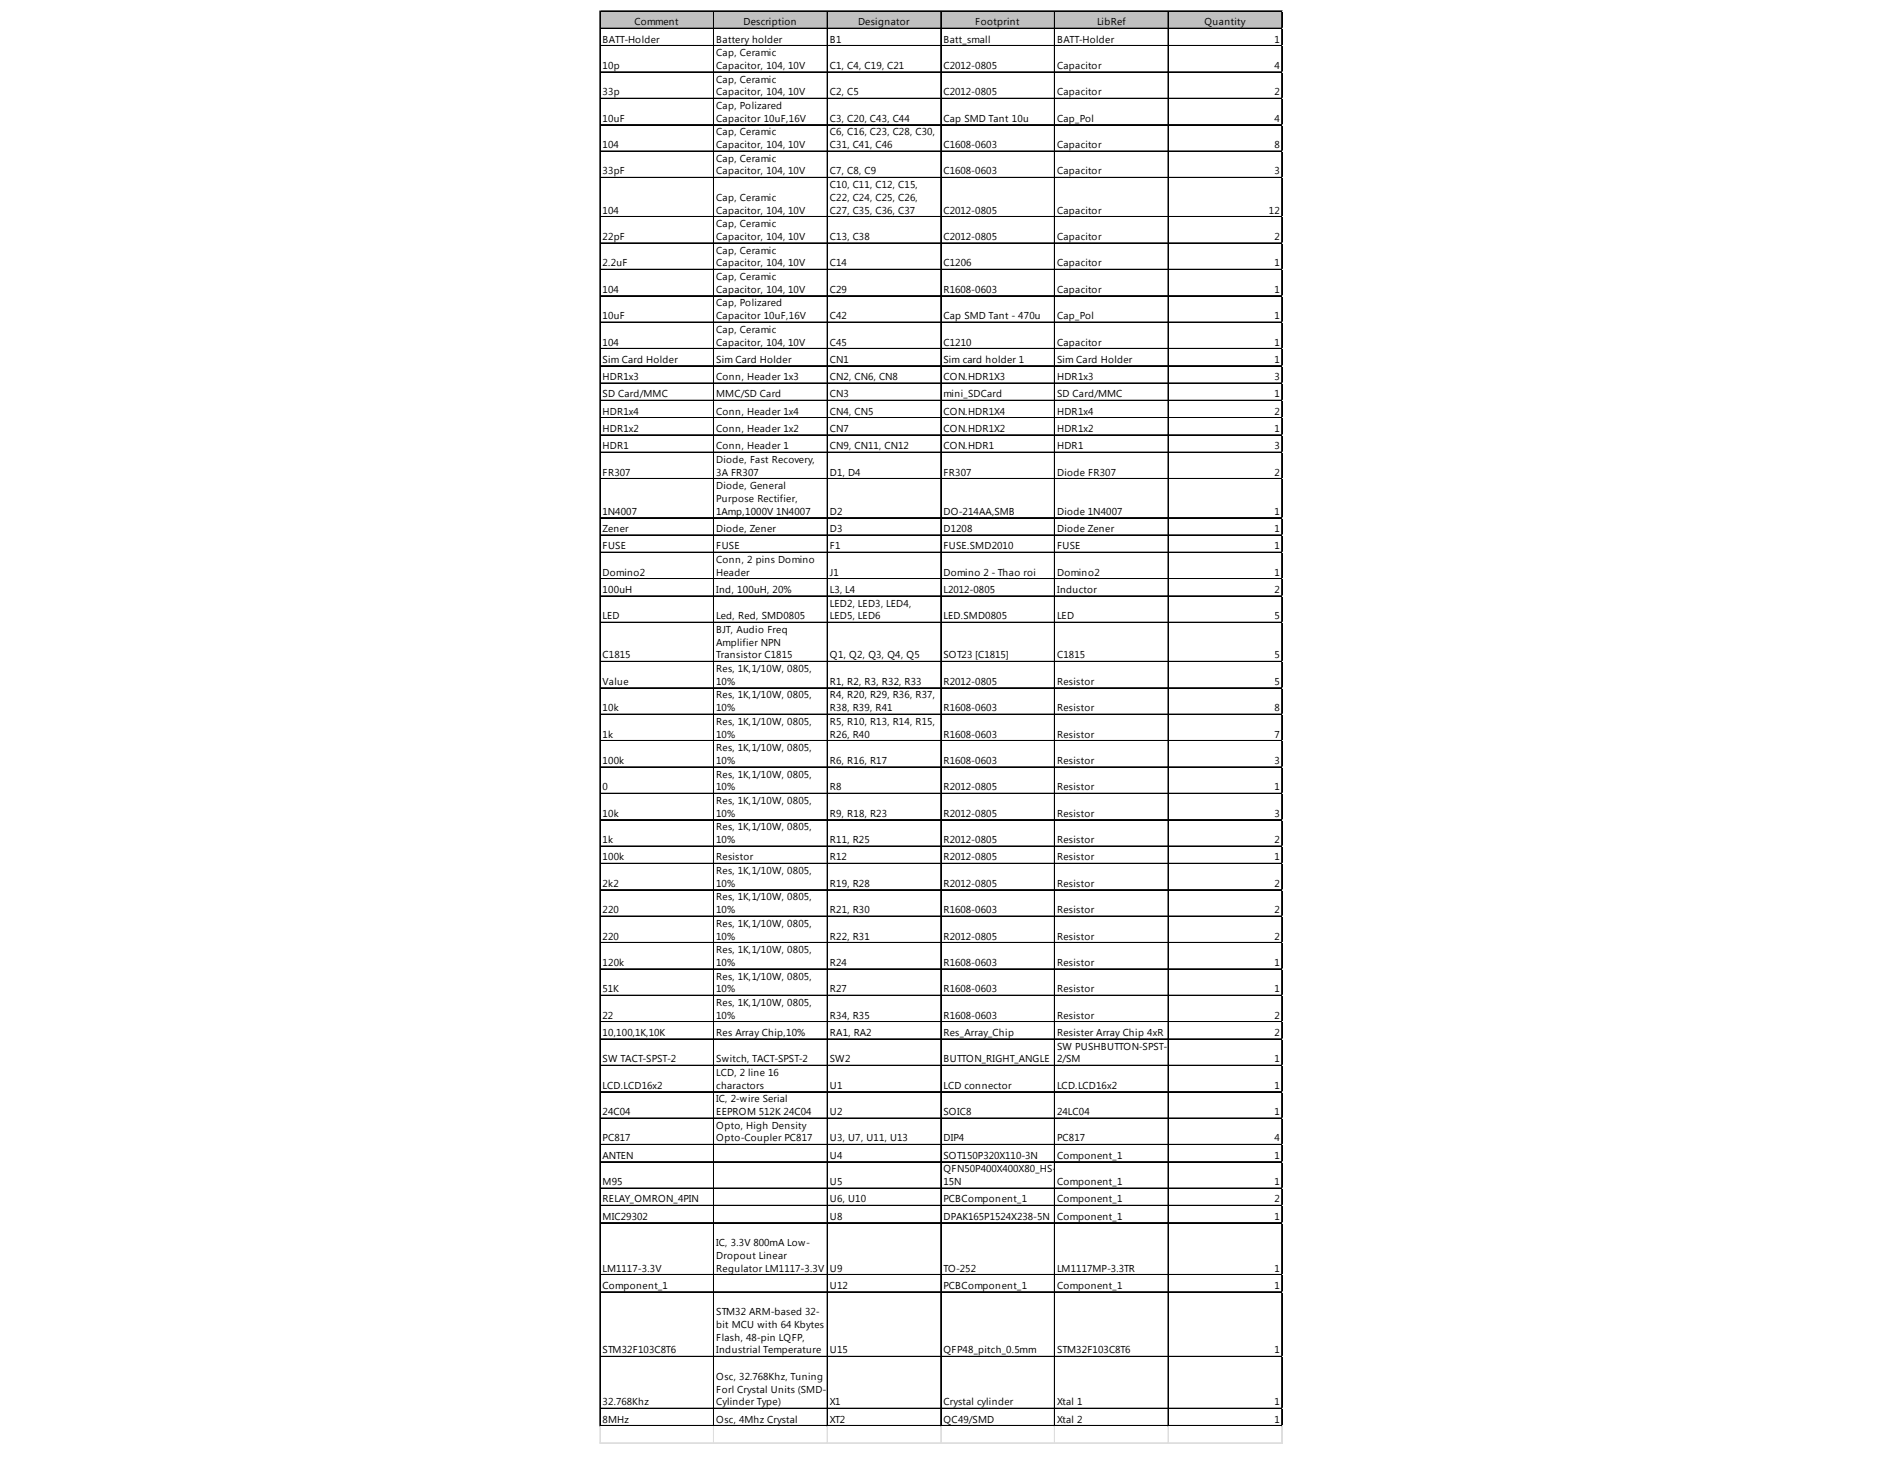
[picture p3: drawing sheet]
<svg xmlns="http://www.w3.org/2000/svg" width="279mm" height="216mm" viewBox="0 0 279 216" stroke-linecap="round" stroke-linejoin="round" font-family="sans-serif">
<defs><g id="words">
<g font-size="1.5">
<text x="94" y="3.8">Comment</text>
<text x="110.2" y="3.8">Description</text>
<text x="127.2" y="3.8">Designator</text>
<text x="144.6" y="3.8">Footprint</text>
<text x="162.6" y="3.8">LibRef</text>
<text x="178.5" y="3.8">Quantity</text>
<text x="89.3" y="6.3">BATT-Holder</text>
<text x="89.3" y="10.2">10p</text>
<text x="106.2" y="6.3">Battery holder</text>
<text x="106.2" y="8.3">Cap, Ceramic</text>
<text x="106.2" y="10.2">Capacitor, 104, 10V</text>
<text x="123" y="6.3">B1</text>
<text x="123" y="10.2">C1, C4, C19, C21</text>
<text x="139.8" y="6.3">Batt_small</text>
<text x="139.8" y="10.2">C2012-0805</text>
<text x="156.7" y="6.3">BATT-Holder</text>
<text x="156.7" y="10.2">Capacitor</text>
<text x="188.9" y="6.3">1</text>
<text x="188.9" y="10.2">4</text>
<text x="89.3" y="14.1">33p</text>
<text x="106.2" y="12.2">Cap, Ceramic</text>
<text x="106.2" y="14.1">Capacitor, 104, 10V</text>
<text x="106.2" y="16.2">Cap, Polizared</text>
<text x="123" y="14.1">C2, C5</text>
<text x="139.8" y="14.1">C2012-0805</text>
<text x="156.7" y="14.1">Capacitor</text>
<text x="188.9" y="14.1">2</text>
<text x="89.3" y="18">10uF</text>
<text x="89.3" y="21.9">104</text>
<text x="106.2" y="18">Capacitor 10uF,16V</text>
<text x="106.2" y="20.1">Cap, Ceramic</text>
<text x="106.2" y="21.9">Capacitor, 104, 10V</text>
<text x="106.2" y="24">Cap, Ceramic</text>
<text x="123" y="18">C3, C20, C43, C44</text>
<text x="123" y="20.1">C6, C16, C23, C28, C30,</text>
<text x="123" y="21.9">C31, C41, C46</text>
<text x="139.8" y="18">Cap SMD Tant 10u</text>
<text x="139.8" y="21.9">C1608-0603</text>
<text x="156.7" y="18">Cap_Pol</text>
<text x="156.7" y="21.9">Capacitor</text>
<text x="188.9" y="18">4</text>
<text x="188.9" y="21.9">8</text>
<text x="89.3" y="25.9">33pF</text>
<text x="106.2" y="25.9">Capacitor, 104, 10V</text>
<text x="106.2" y="29.8">Cap, Ceramic</text>
<text x="123" y="25.9">C7, C8, C9</text>
<text x="123" y="27.9">C10, C11, C12, C15,</text>
<text x="123" y="29.8">C22, C24, C25, C26,</text>
<text x="139.8" y="25.9">C1608-0603</text>
<text x="156.7" y="25.9">Capacitor</text>
<text x="188.9" y="25.9">3</text>
<text x="89.3" y="31.7">104</text>
<text x="89.3" y="35.6">22pF</text>
<text x="106.2" y="31.7">Capacitor, 104, 10V</text>
<text x="106.2" y="33.7">Cap, Ceramic</text>
<text x="106.2" y="35.6">Capacitor, 104, 10V</text>
<text x="123" y="31.7">C27, C35, C36, C37</text>
<text x="123" y="35.6">C13, C38</text>
<text x="139.8" y="31.7">C2012-0805</text>
<text x="139.8" y="35.6">C2012-0805</text>
<text x="156.7" y="31.7">Capacitor</text>
<text x="156.7" y="35.6">Capacitor</text>
<text x="188.1" y="31.7">12</text>
<text x="188.9" y="35.6">2</text>
<text x="89.3" y="39.5">2.2uF</text>
<text x="106.2" y="37.6">Cap, Ceramic</text>
<text x="106.2" y="39.5">Capacitor, 104, 10V</text>
<text x="106.2" y="41.5">Cap, Ceramic</text>
<text x="123" y="39.5">C14</text>
<text x="139.8" y="39.5">C1206</text>
<text x="156.7" y="39.5">Capacitor</text>
<text x="188.9" y="39.5">1</text>
<text x="89.3" y="43.4">104</text>
<text x="89.3" y="47.3">10uF</text>
<text x="106.2" y="43.4">Capacitor, 104, 10V</text>
<text x="106.2" y="45.4">Cap, Polizared</text>
<text x="106.2" y="47.3">Capacitor 10uF,16V</text>
<text x="123" y="43.4">C29</text>
<text x="123" y="47.3">C42</text>
<text x="139.8" y="43.4">R1608-0603</text>
<text x="139.8" y="47.3">Cap SMD Tant - 470u</text>
<text x="156.7" y="43.4">Capacitor</text>
<text x="156.7" y="47.3">Cap_Pol</text>
<text x="188.9" y="43.4">1</text>
<text x="188.9" y="47.3">1</text>
<text x="89.3" y="51.2">104</text>
<text x="89.3" y="53.8">Sim Card Holder</text>
<text x="106.2" y="49.3">Cap, Ceramic</text>
<text x="106.2" y="51.2">Capacitor, 104, 10V</text>
<text x="106.2" y="53.8">Sim Card Holder</text>
<text x="123" y="51.2">C45</text>
<text x="123" y="53.8">CN1</text>
<text x="139.8" y="51.2">C1210</text>
<text x="139.8" y="53.8">Sim card holder 1</text>
<text x="156.7" y="51.2">Capacitor</text>
<text x="156.7" y="53.8">Sim Card Holder</text>
<text x="188.9" y="51.2">1</text>
<text x="188.9" y="53.8">1</text>
<text x="89.3" y="56.3">HDR1x3</text>
<text x="89.3" y="58.9">SD Card/MMC</text>
<text x="106.2" y="56.3">Conn, Header 1x3</text>
<text x="106.2" y="58.9">MMC/SD Card</text>
<text x="123" y="56.3">CN2, CN6, CN8</text>
<text x="123" y="58.9">CN3</text>
<text x="139.8" y="56.3">CON.HDR1X3</text>
<text x="139.8" y="58.9">mini_SDCard</text>
<text x="156.7" y="56.3">HDR1x3</text>
<text x="156.7" y="58.9">SD Card/MMC</text>
<text x="188.9" y="56.3">3</text>
<text x="188.9" y="58.9">1</text>
<text x="89.3" y="61.4">HDR1x4</text>
<text x="89.3" y="64">HDR1x2</text>
<text x="106.2" y="61.4">Conn, Header 1x4</text>
<text x="106.2" y="64">Conn, Header 1x2</text>
<text x="123" y="61.4">CN4, CN5</text>
<text x="123" y="64">CN7</text>
<text x="139.8" y="61.4">CON.HDR1X4</text>
<text x="139.8" y="64">CON.HDR1X2</text>
<text x="156.7" y="61.4">HDR1x4</text>
<text x="156.7" y="64">HDR1x2</text>
<text x="188.9" y="61.4">2</text>
<text x="188.9" y="64">1</text>
<text x="89.3" y="66.6">HDR1</text>
<text x="89.3" y="70.5">FR307</text>
<text x="106.2" y="66.6">Conn, Header 1</text>
<text x="106.2" y="68.6">Diode, Fast Recovery,</text>
<text x="106.2" y="70.5">3A FR307</text>
<text x="123" y="66.6">CN9, CN11, CN12</text>
<text x="123" y="70.5">D1, D4</text>
<text x="139.8" y="66.6">CON.HDR1</text>
<text x="139.8" y="70.5">FR307</text>
<text x="156.7" y="66.6">HDR1</text>
<text x="156.7" y="70.5">Diode FR307</text>
<text x="188.9" y="66.6">3</text>
<text x="188.9" y="70.5">2</text>
<text x="89.3" y="76.3">1N4007</text>
<text x="106.2" y="72.5">Diode, General</text>
<text x="106.2" y="74.4">Purpose Rectifier,</text>
<text x="106.2" y="76.3">1Amp,1000V 1N4007</text>
<text x="123" y="76.3">D2</text>
<text x="139.8" y="76.3">DO-214AA,SMB</text>
<text x="156.7" y="76.3">Diode 1N4007</text>
<text x="188.9" y="76.3">1</text>
<text x="89.3" y="78.8">Zener</text>
<text x="89.3" y="81.4">FUSE</text>
<text x="106.2" y="78.8">Diode, Zener</text>
<text x="106.2" y="81.4">FUSE</text>
<text x="106.2" y="83.4">Conn, 2 pins Domino</text>
<text x="123" y="78.8">D3</text>
<text x="123" y="81.4">F1</text>
<text x="139.8" y="78.8">D1208</text>
<text x="139.8" y="81.4">FUSE.SMD2010</text>
<text x="156.7" y="78.8">Diode Zener</text>
<text x="156.7" y="81.4">FUSE</text>
<text x="188.9" y="78.8">1</text>
<text x="188.9" y="81.4">1</text>
<text x="89.3" y="85.3">Domino2</text>
<text x="89.3" y="87.9">100uH</text>
<text x="106.2" y="85.3">Header</text>
<text x="106.2" y="87.9">Ind, 100uH, 20%</text>
<text x="123" y="85.3">J1</text>
<text x="123" y="87.9">L3, L4</text>
<text x="123" y="89.9">LED2, LED3, LED4,</text>
<text x="139.8" y="85.3">Domino 2 - Thao roi</text>
<text x="139.8" y="87.9">L2012-0805</text>
<text x="156.7" y="85.3">Domino2</text>
<text x="156.7" y="87.9">Inductor</text>
<text x="188.9" y="85.3">1</text>
<text x="188.9" y="87.9">2</text>
<text x="89.3" y="91.8">LED</text>
<text x="106.2" y="91.8">Led, Red, SMD0805</text>
<text x="106.2" y="93.8">BJT, Audio Freq</text>
<text x="106.2" y="95.7">Amplifier NPN</text>
<text x="123" y="91.8">LED5, LED6</text>
<text x="139.8" y="91.8">LED.SMD0805</text>
<text x="156.7" y="91.8">LED</text>
<text x="188.9" y="91.8">5</text>
<text x="89.3" y="97.6">C1815</text>
<text x="89.3" y="101.5">Value</text>
<text x="106.2" y="97.6">Transistor C1815</text>
<text x="106.2" y="99.6">Res, 1K,1/10W, 0805,</text>
<text x="106.2" y="101.5">10%</text>
<text x="123" y="97.6">Q1, Q2, Q3, Q4, Q5</text>
<text x="123" y="101.5">R1, R2, R3, R32, R33</text>
<text x="139.8" y="97.6">SOT23 [C1815]</text>
<text x="139.8" y="101.5">R2012-0805</text>
<text x="156.7" y="97.6">C1815</text>
<text x="156.7" y="101.5">Resistor</text>
<text x="188.9" y="97.6">5</text>
<text x="188.9" y="101.5">5</text>
<text x="89.3" y="105.4">10k</text>
<text x="106.2" y="103.5">Res, 1K,1/10W, 0805,</text>
<text x="106.2" y="105.4">10%</text>
<text x="106.2" y="107.4">Res, 1K,1/10W, 0805,</text>
<text x="123" y="103.5">R4, R20, R29, R36, R37,</text>
<text x="123" y="105.4">R38, R39, R41</text>
<text x="123" y="107.4">R5, R10, R13, R14, R15,</text>
<text x="139.8" y="105.4">R1608-0603</text>
<text x="156.7" y="105.4">Resistor</text>
<text x="188.9" y="105.4">8</text>
<text x="89.3" y="109.3">1k</text>
<text x="89.3" y="113.2">100k</text>
<text x="106.2" y="109.3">10%</text>
<text x="106.2" y="111.3">Res, 1K,1/10W, 0805,</text>
<text x="106.2" y="113.2">10%</text>
<text x="123" y="109.3">R26, R40</text>
<text x="123" y="113.2">R6, R16, R17</text>
<text x="139.8" y="109.3">R1608-0603</text>
<text x="139.8" y="113.2">R1608-0603</text>
<text x="156.7" y="109.3">Resistor</text>
<text x="156.7" y="113.2">Resistor</text>
<text x="188.9" y="109.3">7</text>
<text x="188.9" y="113.2">3</text>
<text x="89.3" y="117.1">0</text>
<text x="106.2" y="115.2">Res, 1K,1/10W, 0805,</text>
<text x="106.2" y="117.1">10%</text>
<text x="106.2" y="119.1">Res, 1K,1/10W, 0805,</text>
<text x="123" y="117.1">R8</text>
<text x="139.8" y="117.1">R2012-0805</text>
<text x="156.7" y="117.1">Resistor</text>
<text x="188.9" y="117.1">1</text>
<text x="89.3" y="121">10k</text>
<text x="89.3" y="124.9">1k</text>
<text x="106.2" y="121">10%</text>
<text x="106.2" y="123">Res, 1K,1/10W, 0805,</text>
<text x="106.2" y="124.9">10%</text>
<text x="123" y="121">R9, R18, R23</text>
<text x="123" y="124.9">R11, R25</text>
<text x="139.8" y="121">R2012-0805</text>
<text x="139.8" y="124.9">R2012-0805</text>
<text x="156.7" y="121">Resistor</text>
<text x="156.7" y="124.9">Resistor</text>
<text x="188.9" y="121">3</text>
<text x="188.9" y="124.9">2</text>
<text x="89.3" y="127.5">100k</text>
<text x="89.3" y="131.4">2k2</text>
<text x="106.2" y="127.5">Resistor</text>
<text x="106.2" y="129.5">Res, 1K,1/10W, 0805,</text>
<text x="106.2" y="131.4">10%</text>
<text x="123" y="127.5">R12</text>
<text x="123" y="131.4">R19, R28</text>
<text x="139.8" y="127.5">R2012-0805</text>
<text x="139.8" y="131.4">R2012-0805</text>
<text x="156.7" y="127.5">Resistor</text>
<text x="156.7" y="131.4">Resistor</text>
<text x="188.9" y="127.5">1</text>
<text x="188.9" y="131.4">2</text>
<text x="89.3" y="135.3">220</text>
<text x="106.2" y="133.4">Res, 1K,1/10W, 0805,</text>
<text x="106.2" y="135.3">10%</text>
<text x="106.2" y="137.3">Res, 1K,1/10W, 0805,</text>
<text x="123" y="135.3">R21, R30</text>
<text x="139.8" y="135.3">R1608-0603</text>
<text x="156.7" y="135.3">Resistor</text>
<text x="188.9" y="135.3">2</text>
<text x="89.3" y="139.2">220</text>
<text x="89.3" y="143.1">120k</text>
<text x="106.2" y="139.2">10%</text>
<text x="106.2" y="141.2">Res, 1K,1/10W, 0805,</text>
<text x="106.2" y="143.1">10%</text>
<text x="123" y="139.2">R22, R31</text>
<text x="123" y="143.1">R24</text>
<text x="139.8" y="139.2">R2012-0805</text>
<text x="139.8" y="143.1">R1608-0603</text>
<text x="156.7" y="139.2">Resistor</text>
<text x="156.7" y="143.1">Resistor</text>
<text x="188.9" y="139.2">2</text>
<text x="188.9" y="143.1">1</text>
<text x="89.3" y="147">51K</text>
<text x="106.2" y="145.2">Res, 1K,1/10W, 0805,</text>
<text x="106.2" y="147">10%</text>
<text x="106.2" y="149.1">Res, 1K,1/10W, 0805,</text>
<text x="123" y="147">R27</text>
<text x="139.8" y="147">R1608-0603</text>
<text x="156.7" y="147">Resistor</text>
<text x="188.9" y="147">1</text>
<text x="89.3" y="151">22</text>
<text x="89.3" y="153.5">10,100,1K,10K</text>
<text x="106.2" y="151">10%</text>
<text x="106.2" y="153.5">Res Array Chip,10%</text>
<text x="123" y="151">R34, R35</text>
<text x="123" y="153.5">RA1, RA2</text>
<text x="139.8" y="151">R1608-0603</text>
<text x="139.8" y="153.5">Res_Array_Chip</text>
<text x="156.7" y="151">Resistor</text>
<text x="156.7" y="153.5">Resister Array Chip 4xR</text>
<text x="156.7" y="155.5">SW PUSHBUTTON-SPST-</text>
<text x="188.9" y="151">2</text>
<text x="188.9" y="153.5">2</text>
<text x="89.3" y="157.4">SW TACT-SPST-2</text>
<text x="89.3" y="161.3">LCD.LCD16x2</text>
<text x="106.2" y="157.4">Switch, TACT-SPST-2</text>
<text x="106.2" y="159.4">LCD, 2 line 16</text>
<text x="106.2" y="161.3">charactors</text>
<text x="123" y="157.4">SW2</text>
<text x="123" y="161.3">U1</text>
<text x="139.8" y="157.4">BUTTON_RIGHT_ANGLE</text>
<text x="139.8" y="161.3">LCD connector</text>
<text x="156.7" y="157.4">2/SM</text>
<text x="156.7" y="161.3">LCD.LCD16x2</text>
<text x="188.9" y="157.4">1</text>
<text x="188.9" y="161.3">1</text>
<text x="89.3" y="165.2">24C04</text>
<text x="106.2" y="163.4">IC, 2-wire Serial</text>
<text x="106.2" y="165.2">EEPROM 512K 24C04</text>
<text x="106.2" y="167.3">Opto, High Density</text>
<text x="123" y="165.2">U2</text>
<text x="139.8" y="165.2">SOIC8</text>
<text x="156.7" y="165.2">24LC04</text>
<text x="188.9" y="165.2">1</text>
<text x="89.3" y="169.1">PC817</text>
<text x="89.3" y="171.7">ANTEN</text>
<text x="106.2" y="169.1">Opto-Coupler PC817</text>
<text x="123" y="169.1">U3, U7, U11, U13</text>
<text x="123" y="171.7">U4</text>
<text x="139.8" y="169.1">DIP4</text>
<text x="139.8" y="171.7">SOT150P320X110-3N</text>
<text x="139.8" y="173.7">QFN50P400X400X80_HS-</text>
<text x="156.7" y="169.1">PC817</text>
<text x="156.7" y="171.7">Component_1</text>
<text x="188.9" y="169.1">4</text>
<text x="188.9" y="171.7">1</text>
<text x="89.3" y="175.6">M95</text>
<text x="89.3" y="178.2">RELAY_OMRON_4PIN</text>
<text x="123" y="175.6">U5</text>
<text x="123" y="178.2">U6, U10</text>
<text x="139.8" y="175.6">15N</text>
<text x="139.8" y="178.2">PCBComponent_1</text>
<text x="156.7" y="175.6">Component_1</text>
<text x="156.7" y="178.2">Component_1</text>
<text x="188.9" y="175.6">1</text>
<text x="188.9" y="178.2">2</text>
<text x="89.3" y="180.7">MIC29302</text>
<text x="106.2" y="184.6">IC, 3.3V 800mA Low-</text>
<text x="123" y="180.7">U8</text>
<text x="139.8" y="180.7">DPAK165P1524X238-5N</text>
<text x="156.7" y="180.7">Component_1</text>
<text x="188.9" y="180.7">1</text>
<text x="89.3" y="188.4">LM1117-3.3V</text>
<text x="89.3" y="191">Component_1</text>
<text x="106.2" y="186.5">Dropout Linear</text>
<text x="106.2" y="188.4">Regulator LM1117-3.3V</text>
<text x="123" y="188.4">U9</text>
<text x="123" y="191">U12</text>
<text x="139.8" y="188.4">TO-252</text>
<text x="139.8" y="191">PCBComponent_1</text>
<text x="156.7" y="188.4">LM1117MP-3.3TR</text>
<text x="156.7" y="191">Component_1</text>
<text x="188.9" y="188.4">1</text>
<text x="188.9" y="191">1</text>
<text x="106.2" y="194.9">STM32 ARM-based 32-</text>
<text x="106.2" y="196.8">bit MCU with 64 Kbytes</text>
<text x="89.3" y="200.6">STM32F103C8T6</text>
<text x="106.2" y="198.7">Flash, 48-pin LQFP,</text>
<text x="106.2" y="200.6">Industrial Temperature</text>
<text x="123" y="200.6">U15</text>
<text x="139.8" y="200.6">QFP48_pitch_0.5mm</text>
<text x="156.7" y="200.6">STM32F103C8T6</text>
<text x="188.9" y="200.6">1</text>
<text x="89.3" y="208.2">32.768Khz</text>
<text x="106.2" y="204.5">Osc, 32.768Khz, Tuning</text>
<text x="106.2" y="206.4">Forl Crystal Units (SMD-</text>
<text x="106.2" y="208.2">Cylinder Type)</text>
<text x="123" y="208.2">X1</text>
<text x="139.8" y="208.2">Crystal cylinder</text>
<text x="156.7" y="208.2">Xtal 1</text>
<text x="188.9" y="208.2">1</text>
<text x="89.3" y="210.9">8MHz</text>
<text x="106.2" y="210.9">Osc, 4Mhz Crystal</text>
<text x="123" y="210.9">XT2</text>
<text x="139.8" y="210.9">QC49/SMD</text>
<text x="156.7" y="210.9">Xtal 2</text>
<text x="188.9" y="210.9">1</text>
</g>
</g></defs>
<path d="M89 1.7h101.1v2.6h-101.1z" fill="#c0c0c0"/>
<g fill="none" stroke="#000" stroke-width=".15">
<path d="M88.9 1.6v209.8M89 1.6v209.8M89 1.6h101.1M89 1.7h101.1M89 4.2h101.1M89 6.7h101.1M89 6.8h101.1M89 10.6h101.1M89 10.7h101.1M89 14.6h101.1M89 18.5h101.1M105.8 1.7v209.7"/>
<path d="M122.6 1.7v209.7M122.7 1.7v209.7M139.4 1.7v209.7M139.5 1.7v209.7M156.3 1.7v209.7M173.1 1.7v209.7M173.2 1.7v209.7M190 1.7v209.7M89 22.4h101.1M89 26.3h101.1M89 32.1h101.1M89 36h101.1"/>
<path d="M89 36.1h101.1M89 39.9h101.1M89 40h101.1M89 43.8h101.1M89 43.9h101.1M89 47.7h101.1M89 47.8h101.1M89 51.6h101.1M89 51.7h101.1M89 54.2h101.1M89 54.3h101.1M89 56.7h101.1"/>
<path d="M89 56.8h101.1M89 59.3h101.1M89 59.4h101.1M89 61.9h101.1M89 64.4h101.1M89 64.5h101.1M89 67h101.1M89 67.1h101.1M89 70.9h101.1M89 71h101.1M89 76.7h101.1M89 76.8h101.1"/>
<path d="M89 79.3h101.1M89 81.8h101.1M89 81.9h101.1M89 85.7h101.1M89 85.8h101.1M89 88.3h101.1M89 88.4h101.1M89 92.2h101.1M89 92.3h101.1M89 98h101.1M89 98.1h101.1M89 101.9h101.1"/>
<path d="M89 102h101.1M89 105.8h101.1M89 105.9h101.1M89 109.7h101.1M89 109.8h101.1M89 113.6h101.1M89 113.7h101.1M89 117.5h101.1M89 117.6h101.1M89 121.4h101.1M89 121.5h101.1M89 125.4h101.1"/>
<path d="M89 127.9h101.1M89 128h101.1M89 131.8h101.1M89 131.9h101.1M89 135.7h101.1M89 135.8h101.1M89 139.6h101.1M89 139.7h101.1M89 143.6h101.1M89 147.5h101.1M89 151.4h101.1M89 153.9h101.1"/>
<path d="M89 154h101.1M89 157.8h101.1M89 157.9h101.1M89 161.8h101.1M89 165.7h101.1M89 169.6h101.1M89 172.1h101.1M89 172.2h101.1M89 176h101.1M89 176.1h101.1M89 178.6h101.1M89 178.7h101.1"/>
<path d="M89 181.2h101.1M89 188.8h101.1M89 188.9h101.1M89 191.4h101.1M89 191.5h101.1M89 201h101.1M89 208.7h101.1M89 211.2h101.1M89 211.3h101.1"/>
</g>
<path d="M190.1 1.6h.1M88.9 211.4v2.6M89 211.4v2.6M105.8 211.4v2.6M122.6 211.4v2.6M122.7 211.4v2.6M139.4 211.4v2.6M139.5 211.4v2.6M156.3 211.4v2.6M173.1 211.4v2.6M173.2 211.4v2.6M190 211.4v2.6" fill="none" stroke="#dadcdd" stroke-width=".15"/>
<path d="M190.1 1.6l.1 .1z" fill="#dadcdd"/>
<path d="M190.1 4.2h.1" fill="none" stroke="#dadcdd" stroke-width=".15"/>
<path d="M190.1 4.2l.1 .1z" fill="#dadcdd"/>
<path d="M190.1 6.7h.1" fill="none" stroke="#dadcdd" stroke-width=".15"/>
<path d="M190.1 6.7l.1 .2z" fill="#dadcdd"/>
<path d="M190.1 10.6h.1" fill="none" stroke="#dadcdd" stroke-width=".15"/>
<path d="M190.1 10.6l.1 .2z" fill="#dadcdd"/>
<path d="M190.1 14.6h.1" fill="none" stroke="#dadcdd" stroke-width=".15"/>
<path d="M190.1 14.6l.1 .1z" fill="#dadcdd"/>
<path d="M190.1 18.5h.1" fill="none" stroke="#dadcdd" stroke-width=".15"/>
<path d="M190.1 18.5l.1 .1z" fill="#dadcdd"/>
<path d="M190.1 22.4h.1" fill="none" stroke="#dadcdd" stroke-width=".15"/>
<path d="M190.1 22.4l.1 .1z" fill="#dadcdd"/>
<path d="M190.1 26.3h.1" fill="none" stroke="#dadcdd" stroke-width=".15"/>
<path d="M190.1 26.3l.1 .1z" fill="#dadcdd"/>
<path d="M190.1 32.1h.1" fill="none" stroke="#dadcdd" stroke-width=".15"/>
<path d="M190.1 32.1l.1 .1z" fill="#dadcdd"/>
<path d="M190.1 36h.1" fill="none" stroke="#dadcdd" stroke-width=".15"/>
<path d="M190.1 36l.1 .1z" fill="#dadcdd"/>
<path d="M190.1 39.9h.1" fill="none" stroke="#dadcdd" stroke-width=".15"/>
<path d="M190.1 39.9l.1 .1z" fill="#dadcdd"/>
<path d="M190.1 43.8h.1" fill="none" stroke="#dadcdd" stroke-width=".15"/>
<path d="M190.1 43.8l.1 .1z" fill="#dadcdd"/>
<path d="M190.1 47.7h.1" fill="none" stroke="#dadcdd" stroke-width=".15"/>
<path d="M190.1 47.7l.1 .1z" fill="#dadcdd"/>
<path d="M190.1 51.6h.1" fill="none" stroke="#dadcdd" stroke-width=".15"/>
<path d="M190.1 51.6l.1 .2z" fill="#dadcdd"/>
<path d="M190.1 54.2h.1" fill="none" stroke="#dadcdd" stroke-width=".15"/>
<path d="M190.1 54.2l.1 .1z" fill="#dadcdd"/>
<path d="M190.1 56.7h.1" fill="none" stroke="#dadcdd" stroke-width=".15"/>
<path d="M190.1 56.7l.1 .2z" fill="#dadcdd"/>
<path d="M190.1 59.3h.1" fill="none" stroke="#dadcdd" stroke-width=".15"/>
<path d="M190.1 59.3l.1 .1z" fill="#dadcdd"/>
<path d="M190.1 61.9h.1" fill="none" stroke="#dadcdd" stroke-width=".15"/>
<path d="M190.1 61.9l.1 .1z" fill="#dadcdd"/>
<path d="M190.1 64.4h.1" fill="none" stroke="#dadcdd" stroke-width=".15"/>
<path d="M190.1 64.4l.1 .2z" fill="#dadcdd"/>
<path d="M190.1 67h.1" fill="none" stroke="#dadcdd" stroke-width=".15"/>
<path d="M190.1 67l.1 .1z" fill="#dadcdd"/>
<path d="M190.1 70.9h.1" fill="none" stroke="#dadcdd" stroke-width=".15"/>
<path d="M190.1 70.9l.1 .1z" fill="#dadcdd"/>
<path d="M190.1 76.7h.1" fill="none" stroke="#dadcdd" stroke-width=".15"/>
<path d="M190.1 76.7l.1 .1z" fill="#dadcdd"/>
<path d="M190.1 79.3h.1" fill="none" stroke="#dadcdd" stroke-width=".15"/>
<path d="M190.1 79.3l.1 .1z" fill="#dadcdd"/>
<path d="M190.1 81.8h.1" fill="none" stroke="#dadcdd" stroke-width=".15"/>
<path d="M190.1 81.8l.1 .2z" fill="#dadcdd"/>
<path d="M190.1 85.7h.1" fill="none" stroke="#dadcdd" stroke-width=".15"/>
<path d="M190.1 85.7l.1 .2z" fill="#dadcdd"/>
<path d="M190.1 88.3h.1" fill="none" stroke="#dadcdd" stroke-width=".15"/>
<path d="M190.1 88.3l.1 .1z" fill="#dadcdd"/>
<path d="M190.1 92.2h.1" fill="none" stroke="#dadcdd" stroke-width=".15"/>
<path d="M190.1 92.2l.1 .1z" fill="#dadcdd"/>
<path d="M190.1 98h.1" fill="none" stroke="#dadcdd" stroke-width=".15"/>
<path d="M190.1 98l.1 .1z" fill="#dadcdd"/>
<path d="M190.1 101.9h.1" fill="none" stroke="#dadcdd" stroke-width=".15"/>
<path d="M190.1 101.9l.1 .1z" fill="#dadcdd"/>
<path d="M190.1 105.8h.1" fill="none" stroke="#dadcdd" stroke-width=".15"/>
<path d="M190.1 105.8l.1 .1z" fill="#dadcdd"/>
<path d="M190.1 109.7h.1" fill="none" stroke="#dadcdd" stroke-width=".15"/>
<path d="M190.1 109.7l.1 .2z" fill="#dadcdd"/>
<path d="M190.1 113.6h.1" fill="none" stroke="#dadcdd" stroke-width=".15"/>
<path d="M190.1 113.6l.1 .2z" fill="#dadcdd"/>
<path d="M190.1 117.5h.1" fill="none" stroke="#dadcdd" stroke-width=".15"/>
<path d="M190.1 117.5l.1 .2z" fill="#dadcdd"/>
<path d="M190.1 121.4h.1" fill="none" stroke="#dadcdd" stroke-width=".15"/>
<path d="M190.1 121.4l.1 .2z" fill="#dadcdd"/>
<path d="M190.1 125.4h.1" fill="none" stroke="#dadcdd" stroke-width=".15"/>
<path d="M190.1 125.4l.1 .1z" fill="#dadcdd"/>
<path d="M190.1 127.9h.1" fill="none" stroke="#dadcdd" stroke-width=".15"/>
<path d="M190.1 127.9l.1 .2z" fill="#dadcdd"/>
<path d="M190.1 131.8h.1" fill="none" stroke="#dadcdd" stroke-width=".15"/>
<path d="M190.1 131.8l.1 .2z" fill="#dadcdd"/>
<path d="M190.1 135.7h.1" fill="none" stroke="#dadcdd" stroke-width=".15"/>
<path d="M190.1 135.7l.1 .2z" fill="#dadcdd"/>
<path d="M190.1 139.6h.1" fill="none" stroke="#dadcdd" stroke-width=".15"/>
<path d="M190.1 139.6l.1 .2z" fill="#dadcdd"/>
<path d="M190.1 143.6h.1" fill="none" stroke="#dadcdd" stroke-width=".15"/>
<path d="M190.1 143.6l.1 .1z" fill="#dadcdd"/>
<path d="M190.1 147.5h.1" fill="none" stroke="#dadcdd" stroke-width=".15"/>
<path d="M190.1 147.5l.1 .1z" fill="#dadcdd"/>
<path d="M190.1 151.4h.1" fill="none" stroke="#dadcdd" stroke-width=".15"/>
<path d="M190.1 151.4l.1 .1z" fill="#dadcdd"/>
<path d="M190.1 153.9h.1" fill="none" stroke="#dadcdd" stroke-width=".15"/>
<path d="M190.1 153.9l.1 .2z" fill="#dadcdd"/>
<path d="M190.1 157.8h.1" fill="none" stroke="#dadcdd" stroke-width=".15"/>
<path d="M190.1 157.8l.1 .2z" fill="#dadcdd"/>
<path d="M190.1 161.8h.1" fill="none" stroke="#dadcdd" stroke-width=".15"/>
<path d="M190.1 161.8l.1 .1z" fill="#dadcdd"/>
<path d="M190.1 165.7h.1" fill="none" stroke="#dadcdd" stroke-width=".15"/>
<path d="M190.1 165.7l.1 .1z" fill="#dadcdd"/>
<path d="M190.1 169.6h.1" fill="none" stroke="#dadcdd" stroke-width=".15"/>
<path d="M190.1 169.6l.1 .1z" fill="#dadcdd"/>
<path d="M190.1 172.1h.1" fill="none" stroke="#dadcdd" stroke-width=".15"/>
<path d="M190.1 172.1l.1 .2z" fill="#dadcdd"/>
<path d="M190.1 176h.1" fill="none" stroke="#dadcdd" stroke-width=".15"/>
<path d="M190.1 176l.1 .2z" fill="#dadcdd"/>
<path d="M190.1 178.6h.1" fill="none" stroke="#dadcdd" stroke-width=".15"/>
<path d="M190.1 178.6l.1 .1z" fill="#dadcdd"/>
<path d="M190.1 181.2h.1" fill="none" stroke="#dadcdd" stroke-width=".15"/>
<path d="M190.1 181.2l.1 .1z" fill="#dadcdd"/>
<path d="M190.1 188.8h.1" fill="none" stroke="#dadcdd" stroke-width=".15"/>
<path d="M190.1 188.8l.1 .2z" fill="#dadcdd"/>
<path d="M190.1 191.4h.1" fill="none" stroke="#dadcdd" stroke-width=".15"/>
<path d="M190.1 191.4l.1 .1z" fill="#dadcdd"/>
<path d="M190.1 201h.1" fill="none" stroke="#dadcdd" stroke-width=".15"/>
<path d="M190.1 201l.1 .1z" fill="#dadcdd"/>
<path d="M190.1 208.7h.1" fill="none" stroke="#dadcdd" stroke-width=".15"/>
<path d="M190.1 208.7l.1 .1z" fill="#dadcdd"/>
<path d="M190.1 211.2h.1" fill="none" stroke="#dadcdd" stroke-width=".15"/>
<path d="M190.1 211.2l.1 .2z" fill="#dadcdd"/>
<path d="M88.9 213.8h101.3M88.9 213.9h101.3" fill="none" stroke="#dadcdd" stroke-width=".15"/>
<use href="#words"/>
</svg>
